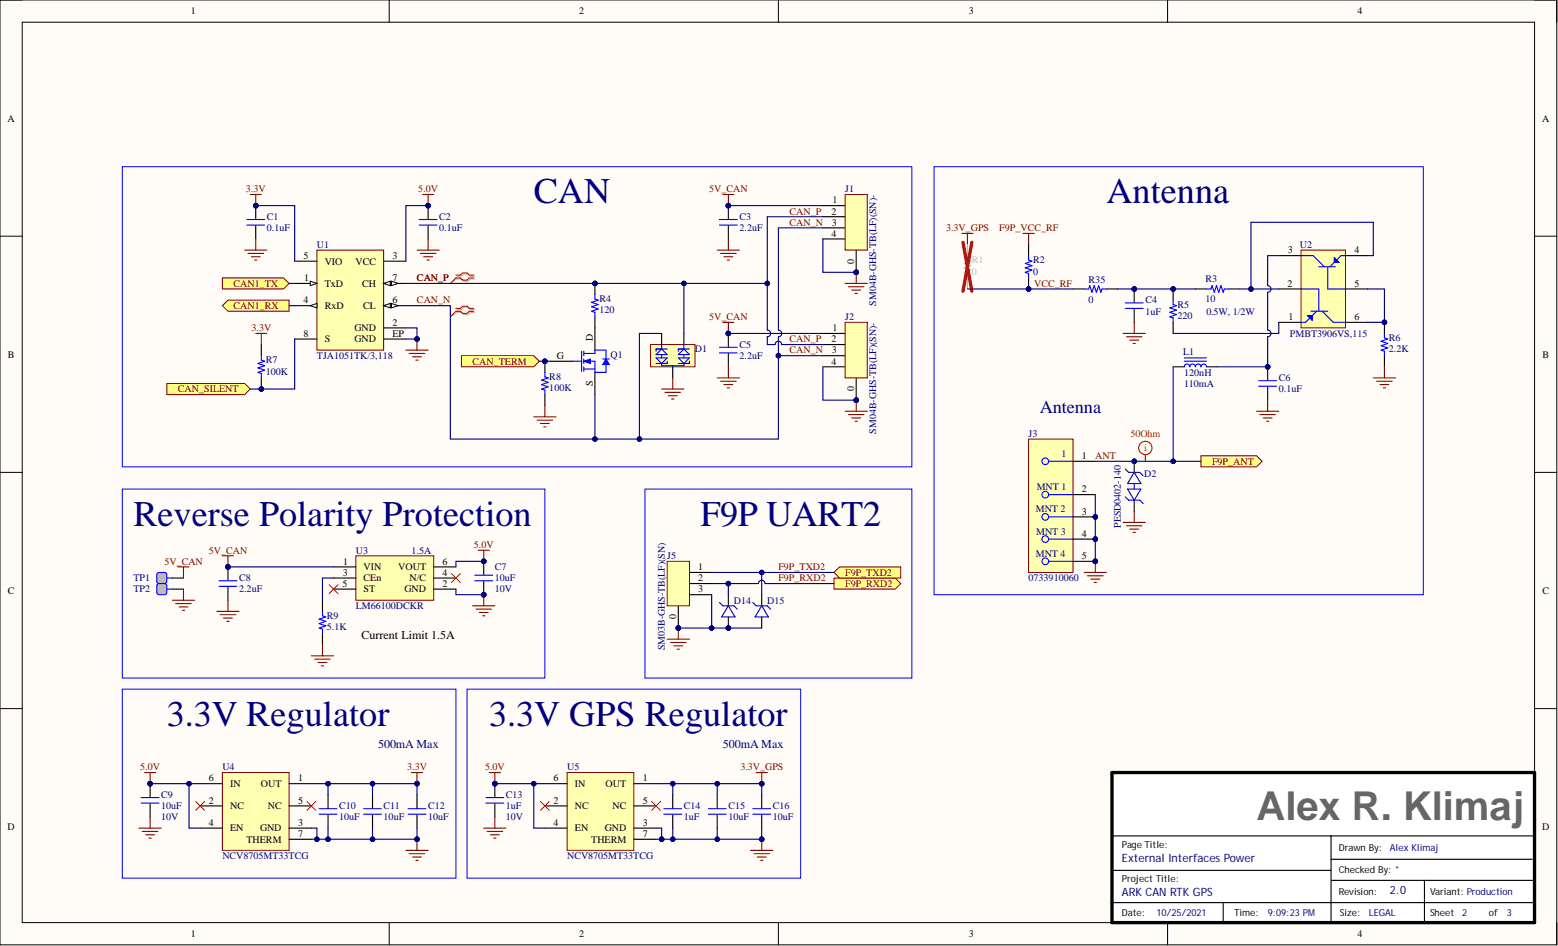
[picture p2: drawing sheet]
<svg xmlns="http://www.w3.org/2000/svg" width="356mm" height="216mm" viewBox="0 0 356 216" stroke-linecap="round" stroke-linejoin="round" font-family="sans-serif">
<defs><g id="words">
<text font-size="9.1" fill="#666" x="286.8" y="187.1">Alex R. Klimaj</text>
<g font-size="8.2" fill="#000080">
<text x="121.8" y="46.4">CAN</text>
<text x="252.5" y="46.4">Antenna</text>
<text x="30.5" y="120">Reverse Polarity Protection</text>
<text x="159.9" y="120">F9P UART2</text>
<text x="38.1" y="165.7">3.3V Regulator</text>
<text x="111.7" y="165.7">3.3V GPS Regulator</text>
</g>
<text font-size="4.1" fill="#000080" x="237.3" y="94.2">Antenna</text>
<text font-size="2.7" x="82.5" y="145.8">Current Limit 1.5A</text>
<g font-size="2.7" fill="#000080">
<text x="86.3" y="170.6">500mA Max</text>
<text x="165" y="170.6">500mA Max</text>
</g>
<g font-size="2.6" fill="#000080">
<text x="256.1" y="196.8">External Interfaces Power</text>
<text x="256.1" y="204.4">ARK CAN RTK GPS</text>
<text x="317.3" y="204.1">2.0</text>
</g>
<g font-size="2.3">
<text x="43.6" y="3.3">1</text>
<text x="132.2" y="3.3">2</text>
<text x="221.1" y="3.3">3</text>
<text x="309.8" y="3.3">4</text>
<text x="1.7" y="27.7">A</text>
<text x="352" y="27.7">A</text>
<text x="190" y="46.4">1</text>
<text x="189.8" y="49">2</text>
<text x="189.9" y="51.5">3</text>
<text x="69.3" y="59.1">5</text>
<text x="89.6" y="59.1">3</text>
<text x="189.8" y="54">4</text>
<text x="293.9" y="57.8">3</text>
<text x="309.1" y="57.8">4</text>
<text x="69.5" y="64.2">1</text>
<text x="74.1" y="65.4">TxD</text>
<text x="74.1" y="60.4">VIO</text>
<text x="81.1" y="60.4">VCC</text>
<text x="82.7" y="65.4">CH</text>
<text x="89.6" y="64.2">7</text>
<text x="194.9" y="60.2" transform="rotate(-90 194.9 60.2)">0</text>
<text x="293.9" y="65.4">2</text>
<text x="309.1" y="65.4">5</text>
<text x="69.2" y="69.3">4</text>
<text x="74.1" y="70.5">RxD</text>
<text x="82.9" y="70.5">CL</text>
<text x="89.6" y="69.3">6</text>
<text x="69.3" y="76.9">8</text>
<text x="80.9" y="75.6">GND</text>
<text x="89.6" y="74.3">2</text>
<text x="89.6" y="76.9">EP</text>
<text x="135.3" y="77.9" transform="rotate(-90 135.3 77.9)">D</text>
<text x="190" y="75.6">1</text>
<text x="294.1" y="73.1">1</text>
<text x="309.1" y="73.1">6</text>
<text x="1.8" y="81.6">B</text>
<text x="74.1" y="78.1">S</text>
<text x="80.9" y="78.1">GND</text>
<text x="127.1" y="81.9">G</text>
<text x="189.8" y="78.1">2</text>
<text x="189.8" y="83.2">4</text>
<text x="189.9" y="80.7">3</text>
<text x="352.1" y="81.6">B</text>
<text x="135.3" y="88.2" transform="rotate(-90 135.3 88.2)">S</text>
<text x="194.9" y="89.3" transform="rotate(-90 194.9 89.3)">0</text>
<text x="246.9" y="104.8">1</text>
<text x="246.9" y="112.4">2</text>
<text x="246.9" y="117.5">3</text>
<text x="246.9" y="122.5">4</text>
<text x="78.2" y="131.4">3</text>
<text x="78.3" y="128.9">1</text>
<text x="83" y="130.1">VIN</text>
<text x="90.9" y="130.1">VOUT</text>
<text x="101" y="131.4">4</text>
<text x="101" y="128.9">6</text>
<text x="159.4" y="130.1">1</text>
<text x="246.9" y="127.6">5</text>
<text x="1.8" y="135.6">C</text>
<text x="78.2" y="133.9">5</text>
<text x="83" y="132.7">CEn</text>
<text x="83" y="135.2">ST</text>
<text x="92.3" y="135.2">GND</text>
<text x="93.5" y="132.7">N/C</text>
<text x="101" y="133.9">2</text>
<text x="159.4" y="132.7">2</text>
<text x="159.4" y="135.2">3</text>
<text x="352.1" y="135.6">C</text>
<text x="154.3" y="141.3" transform="rotate(-90 154.3 141.3)">0</text>
<text x="47.7" y="178.3">6</text>
<text x="52.5" y="179.6">IN</text>
<text x="59.6" y="179.6">OUT</text>
<text x="68" y="178.3">1</text>
<text x="126.4" y="178.3">6</text>
<text x="131.2" y="179.6">IN</text>
<text x="138.2" y="179.6">OUT</text>
<text x="146.7" y="178.3">1</text>
<text x="47.7" y="183.4">2</text>
<text x="52.5" y="184.7">NC</text>
<text x="61.1" y="184.7">NC</text>
<text x="68" y="183.4">5</text>
<text x="126.4" y="183.4">2</text>
<text x="131.2" y="184.7">NC</text>
<text x="139.8" y="184.7">NC</text>
<text x="146.7" y="183.4">5</text>
<text x="1.7" y="189.5">D</text>
<text x="47.7" y="188.5">4</text>
<text x="52.5" y="189.8">EN</text>
<text x="59.3" y="189.8">GND</text>
<text x="68" y="188.5">3</text>
<text x="68" y="191">7</text>
<text x="126.4" y="188.5">4</text>
<text x="131.2" y="189.8">EN</text>
<text x="138" y="189.8">GND</text>
<text x="146.7" y="188.5">3</text>
<text x="146.7" y="191">7</text>
<text x="352" y="189.5">D</text>
<text x="56.3" y="192.3">THERM</text>
<text x="134.9" y="192.3">THERM</text>
<text x="43.6" y="213.9">1</text>
<text x="132.2" y="213.9">2</text>
<text x="221.1" y="213.9">3</text>
<text x="309.8" y="213.9">4</text>
</g>
<g font-size="2.3" fill="#800000">
<text x="56.1" y="43.9">3.3V</text>
<text x="95.5" y="43.9">5.0V</text>
<text x="161.9" y="43.9">5V_CAN</text>
<text x="180.2" y="49">CAN_P</text>
<text x="180.2" y="51.5">CAN_N</text>
<text x="215.9" y="52.8">3.3V_GPS</text>
<text x="228.1" y="52.8">F9P_VCC_RF</text>
<text x="53.3" y="65.4">CAN1_TX</text>
<text x="95.2" y="64.2">CAN_P</text>
<text x="236" y="65.4">VCC_RF</text>
<text x="53.3" y="70.5">CAN1_RX</text>
<text x="95.2" y="69.3">CAN_N</text>
<text x="57.4" y="75.6">3.3V</text>
<text x="161.9" y="73.1">5V_CAN</text>
<text x="107.9" y="83.2">CAN_TERM</text>
<text x="180.2" y="78.1">CAN_P</text>
<text x="180.2" y="80.7">CAN_N</text>
<text x="40.6" y="89.5">CAN_SILENT</text>
<text x="250" y="104.8">ANT</text>
<text x="276.6" y="106">F9P_ANT</text>
<text x="108.2" y="125.1">5.0V</text>
<text x="37.5" y="128.9">5V_CAN</text>
<text x="47.7" y="126.3">5V_CAN</text>
<text x="177.7" y="130.1">F9P_TXD2</text>
<text x="192.9" y="131.4">F9P_TXD2</text>
<text x="177.7" y="132.7">F9P_RXD2</text>
<text x="192.9" y="133.9">F9P_RXD2</text>
<text x="32" y="175.8">5.0V</text>
<text x="92.9" y="175.8">3.3V</text>
<text x="110.7" y="175.8">5.0V</text>
<text x="169" y="175.8">3.3V_GPS</text>
</g>
<g font-size="2.3" fill="#000080">
<text x="192.9" y="43.9">J1</text>
<text x="60.9" y="52.8">0.1uF</text>
<text x="60.9" y="50.2">C1</text>
<text x="100.3" y="52.8">0.1uF</text>
<text x="100.3" y="50.2">C2</text>
<text x="168.8" y="52.8">2.2uF</text>
<text x="168.8" y="50.2">C3</text>
<text x="72.3" y="56.6">U1</text>
<text x="296.7" y="56.6">U2</text>
<text x="235.8" y="62.7">0</text>
<text x="235.8" y="60.1">R2</text>
<text x="248.5" y="64.7">R35</text>
<text x="275.1" y="64.4">R3</text>
<text x="136.8" y="71.5">120</text>
<text x="136.8" y="69">R4</text>
<text x="200" y="69.8" transform="rotate(-90 200 69.8)">SM04B-GHS-TB(LF)(SN)-</text>
<text x="248.5" y="69.3">0</text>
<text x="261.4" y="71.8">1uF</text>
<text x="261.4" y="69.3">C4</text>
<text x="268.8" y="70.3">R5</text>
<text x="275.1" y="69">10</text>
<text x="275.4" y="71.8">0.5W, 1/2W</text>
<text x="192.9" y="73.1">J2</text>
<text x="268.8" y="72.8">220</text>
<text x="294.4" y="76.9">PMBT3906VS,115</text>
<text x="317" y="77.9">R6</text>
<text x="60.7" y="83">R7</text>
<text x="72.3" y="81.9">TJA1051TK/3,118</text>
<text x="139.3" y="81.7">Q1</text>
<text x="158.6" y="80.4">D1</text>
<text x="168.8" y="81.9">2.2uF</text>
<text x="168.8" y="79.4">C5</text>
<text x="270" y="80.9">L1</text>
<text x="317" y="80.4">2.2K</text>
<text x="60.7" y="85.5">100K</text>
<text x="125.4" y="89.3">100K</text>
<text x="125.4" y="86.8">R8</text>
<text x="270.3" y="85.7">120nH</text>
<text x="270.3" y="88.3">110mA</text>
<text x="291.9" y="89.5">0.1uF</text>
<text x="291.9" y="87">C6</text>
<text x="200" y="98.9" transform="rotate(-90 200 98.9)">SM04B-GHS-TB(LF)(SN)-</text>
<text x="234.8" y="99.7">J3</text>
<text x="242.3" y="104.3">1</text>
<text x="236.6" y="111.9">MNT 1</text>
<text x="261.2" y="108.8">D2</text>
<text x="236.4" y="116.9">MNT 2</text>
<text x="236.5" y="122">MNT 3</text>
<text x="255.8" y="120.5" transform="rotate(-90 255.8 120.5)">PESD0402-140</text>
<text x="81.2" y="126.3">U3</text>
<text x="93.9" y="126.3">1.5A</text>
<text x="112.9" y="130.1">C7</text>
<text x="152.3" y="127.6">J5</text>
<text x="236.4" y="127.1">MNT 4</text>
<text x="30.5" y="132.7">TP1</text>
<text x="30.5" y="135.2">TP2</text>
<text x="54.6" y="135.2">2.2uF</text>
<text x="54.6" y="132.7">C8</text>
<text x="112.9" y="132.7">10uF</text>
<text x="112.9" y="135.2">10V</text>
<text x="167.5" y="137.8">D14</text>
<text x="175.1" y="137.8">D15</text>
<text x="234.8" y="132.7">0733910060</text>
<text x="74.6" y="143.8">5.1K</text>
<text x="74.6" y="141.3">R9</text>
<text x="81.2" y="139">LM66100DCKR</text>
<text x="151.8" y="148.4" transform="rotate(-90 151.8 148.4)">SM03B-GHS-TB(LF)(SN)</text>
<text x="50.8" y="175.8">U4</text>
<text x="129.4" y="175.8">U5</text>
<text x="36.8" y="184.7">10uF</text>
<text x="36.8" y="182.1">C9</text>
<text x="77.4" y="184.7">C10</text>
<text x="87.6" y="184.7">C11</text>
<text x="97.7" y="184.7">C12</text>
<text x="115.5" y="184.7">1uF</text>
<text x="115.5" y="182.1">C13</text>
<text x="156.1" y="184.7">C14</text>
<text x="166.2" y="184.7">C15</text>
<text x="176.4" y="184.7">C16</text>
<text x="36.8" y="187.2">10V</text>
<text x="77.4" y="187.2">10uF</text>
<text x="87.6" y="187.2">10uF</text>
<text x="97.7" y="187.2">10uF</text>
<text x="115.5" y="187.2">10V</text>
<text x="156.1" y="187.2">1uF</text>
<text x="166.2" y="187.2">10uF</text>
<text x="176.4" y="187.2">10uF</text>
<text x="50.8" y="196.1">NCV8705MT33TCG</text>
<text x="129.4" y="196.1">NCV8705MT33TCG</text>
</g>
<g font-size="2.3" fill="#bfbebc">
<text x="221.8" y="62.7">0</text>
<text x="221.8" y="60.1">R1</text>
</g>
<g font-size="2.3" fill="#f00">
<text x="258" y="99.7">50Ohm</text>
<text x="261.1" y="103">i</text>
</g>
<g font-size="2.2">
<text x="256.1" y="193.6">Page Title:</text>
<text x="305.6" y="194.1">Drawn By:</text>
<text x="256.1" y="201.2">Project Title:</text>
<text x="305.6" y="199.2">Checked By: *</text>
<text x="256.1" y="209.1">Date:</text>
<text x="281.7" y="209.1">Time:</text>
<text x="305.6" y="204.3">Revision:</text>
<text x="305.8" y="209.1">Size:</text>
<text x="326.4" y="209.1">Sheet</text>
<text x="326.4" y="204.3">Variant: Production</text>
<text x="339.8" y="209.1">of</text>
</g>
<g font-size="2.2" fill="#000080">
<text x="317.3" y="194.1">Alex Klimaj</text>
<text x="264" y="209.1">10/25/2021</text>
<text x="289.3" y="209.1">9:09:23 PM</text>
<text x="312.4" y="209.1">LEGAL</text>
<text x="333.7" y="209.1">2</text>
<text x="343.9" y="209.1">3</text>
</g>
</g></defs>
<path d="M0 0h355.3v215.6h-355.3z" fill-rule="evenodd" fill="#fffcf8"/>
<path d="M0 0h355.3v215.6h-355.3z" fill="none" stroke="#000" stroke-width=".23"/>
<path d="M5.1 5.1h345.1v205.5h-345.1z" fill-rule="evenodd" fill="#fffcf8"/>
<g fill="none" stroke="#000" stroke-width=".23">
<path d="M0 0h5.1M88.8 0v5.1M177.7 0v5.1M266.5 0v5.1M350.2 0h5.1v5.1M5.1 5.1h345.1v205.5h-345.1zM0 53.9h5.1M350.2 53.9h5.1M0 107.8h5.1M350.2 107.8h5.1M0 161.7h5.1M350.2 161.7h5.1"/>
<path d="M88.8 210.6v5M177.7 210.6v5M266.5 210.6v5M355.3 210.6v5"/>
</g>
<path d="M253.8 176.3h96.4v34.3h-96.4z" fill-rule="evenodd" fill="#fff"/>
<path d="M253.8 176.3h96.4v34.3h-96.4z" fill="none" stroke="#000" stroke-width=".23"/>
<path d="M253.8 176.3h96.4v34.3h-96.4z" fill="none" stroke="#000" stroke-width=".76"/>
<path d="M254.1 190.8h95.9M254.1 198.6h49.7M303.8 190.8v19.8M303.8 196.1h45.9M253.5 206h96.5M279.2 206v4.8M303.9 200.9h46.3M325.1 200.9v9.9" fill="none" stroke="#000" stroke-width=".25"/>
<path d="M72.3 57.1h15.3v22.8h-15.3z" fill-rule="evenodd" fill="#ffffb0"/>
<path d="M72.3 57.1h15.3v22.8h-15.3z" fill="none" stroke="#800000" stroke-width=".23"/>
<path d="M67.3 64.7h5" fill="none" stroke="#000" stroke-width=".25"/>
<path d="M70.8 64.2l1.5 .5-1.5 .5z" fill="#f8fcff"/>
<path d="M70.8 64.2l1.5 .5-1.5 .5z" fill="none" stroke="#000" stroke-width=".23"/>
<path d="M87.6 59.6h5M67.3 69.8h5M87.6 74.8h5" fill="none" stroke="#000" stroke-width=".25"/>
<path d="M70.8 69.8l1.5-.5v1z" fill="#f8fcff"/>
<path d="M70.8 69.8l1.5-.5v1z" fill="none" stroke="#000" stroke-width=".23"/>
<path d="M67.3 59.6h5M87.6 69.8h5" fill="none" stroke="#000" stroke-width=".25"/>
<path d="M87.6 69.8l1.5-.5v1z" fill="#f8fcff"/>
<path d="M87.6 69.8l1.5-.5v1z" fill="none" stroke="#000" stroke-width=".23"/>
<path d="M89.3 69.3l1.6 .5-1.6 .5z" fill="#f8fcff"/>
<path d="M89.3 69.3l1.6 .5-1.6 .5z" fill="none" stroke="#000" stroke-width=".23"/>
<path d="M87.6 64.7h5" fill="none" stroke="#000" stroke-width=".25"/>
<path d="M87.6 64.7l1.5-.5v1z" fill="#f8fcff"/>
<path d="M87.6 64.7l1.5-.5v1z" fill="none" stroke="#000" stroke-width=".23"/>
<path d="M89.3 64.2l1.6 .5-1.6 .5z" fill="#f8fcff"/>
<path d="M89.3 64.2l1.6 .5-1.6 .5z" fill="none" stroke="#000" stroke-width=".23"/>
<path d="M67.3 77.4h5M87.6 77.4h5" fill="none" stroke="#000" stroke-width=".25"/>
<path d="M57.1 44.4h2.5M58.4 44.4v2.5" fill="none" stroke="#800000" stroke-width=".25"/>
<circle cx="58.4" cy="46.9" r=".51" fill="#000080"/>
<circle cx="58.4" cy="46.9" r=".51" fill="none" stroke="#000080" stroke-width=".23"/>
<circle cx="58.4" cy="46.9" r=".51" fill="#000080"/>
<circle cx="58.4" cy="46.9" r=".51" fill="none" stroke="#000080" stroke-width=".23"/>
<path d="M58.4 46.9v3.1M58.4 51.5v3" fill="none" stroke="#000" stroke-width=".25"/>
<circle cx="58.4" cy="46.9" r=".51" fill="#000080"/>
<circle cx="58.4" cy="46.9" r=".51" fill="none" stroke="#000080" stroke-width=".23"/>
<path d="M56.3 50.1h4.1M56.3 51.4h4.1" fill="none" stroke="#00f" stroke-width=".25"/>
<path d="M55.8 57.1h5.1M56.6 57.8h3.6M57.4 58.6h2M58.1 59.4h.5M58.4 54.5v2.6" fill="none" stroke="#800000" stroke-width=".25"/>
<circle cx="97.7" cy="46.9" r=".51" fill="#000080"/>
<circle cx="97.7" cy="46.9" r=".51" fill="none" stroke="#000080" stroke-width=".23"/>
<path d="M97.7 46.9v3.1M97.7 51.5v3" fill="none" stroke="#000" stroke-width=".25"/>
<circle cx="97.7" cy="46.9" r=".51" fill="#000080"/>
<circle cx="97.7" cy="46.9" r=".51" fill="none" stroke="#000080" stroke-width=".23"/>
<path d="M95.7 50.1h4M95.7 51.4h4" fill="none" stroke="#00f" stroke-width=".25"/>
<path d="M95.2 57.1h5.1M95.9 57.8h3.6M96.7 58.6h2M97.5 59.4h.5M97.7 54.5v2.6M92.6 79.9h5.1M95.2 77.4v2.5M93.4 80.7h3.6M94.2 81.4h2M94.9 82.2h.5" fill="none" stroke="#800000" stroke-width=".25"/>
<circle cx="95.2" cy="77.4" r=".51" fill="#000080"/>
<circle cx="95.2" cy="77.4" r=".51" fill="none" stroke="#000080" stroke-width=".23"/>
<path d="M58.4 76.1h2.5M59.6 76.1v2.5" fill="none" stroke="#800000" stroke-width=".25"/>
<circle cx="59.6" cy="88.8" r=".51" fill="#000080"/>
<circle cx="59.6" cy="88.8" r=".51" fill="none" stroke="#000080" stroke-width=".23"/>
<path d="M59.6 78.6v2.6M59.6 86.3v2.5" fill="none" stroke="#000" stroke-width=".25"/>
<circle cx="59.6" cy="88.8" r=".51" fill="#000080"/>
<circle cx="59.6" cy="88.8" r=".51" fill="none" stroke="#000080" stroke-width=".23"/>
<path d="M59.6 81.2v1l.8 .2-1.5 .6 1.5 .5-1.5 .5 1.5 .5-1.5 .5 .7 .2v1.1" fill="none" stroke="#00f" stroke-width=".25"/>
<path d="M50.8 63.4h13.9l1.3 1.3-1.3 1.3h-13.9z" fill-rule="evenodd" fill="#ffff80"/>
<path d="M50.8 63.4h13.9l1.3 1.3-1.3 1.3h-13.9z" fill="none" stroke="#800000" stroke-width=".23"/>
<path d="M50.8 69.8l1.2-1.3h14v2.5h-14z" fill-rule="evenodd" fill="#ffff80"/>
<path d="M50.8 69.8l1.2-1.3h14v2.5h-14z" fill="none" stroke="#800000" stroke-width=".23"/>
<path d="M104.3 70.6h1l.5-.5h1.1l.5 .5h1M104.3 71.3h1l.5 .5h1.1l.5-.5h1M104.3 63h1l.5-.5h1.1l.5 .5h1M104.3 63.7h1l.5 .5h1.1l.5-.5h1" fill="none" stroke="#d0a19e" stroke-width=".25"/>
<path d="M104.3 71.3l-1.5 1M104.3 63.7l-1.5 1" fill="none" stroke="#d0a19e" stroke-width=".23"/>
<path d="M104.1 70.4h1l.5-.5h1l.5 .5h1M104.1 71h1l.5 .5h1l.5-.5h1M104.1 62.8h1l.5-.5h1l.5 .5h1M104.1 63.4h1l.5 .5h1l.5-.5h1" fill="none" stroke="#f00" stroke-width=".25"/>
<path d="M104.1 71l-1.3 1.3M104.1 63.4l-1.3 1.3" fill="none" stroke="#f00" stroke-width=".23"/>
<path d="M38.1 87.5h17.7l1.3 1.3-1.3 1.3h-17.7z" fill-rule="evenodd" fill="#ffff80"/>
<path d="M38.1 87.5h17.7l1.3 1.3-1.3 1.3h-17.7z" fill="none" stroke="#800000" stroke-width=".23"/>
<circle cx="135.8" cy="64.7" r=".51" fill="#000080"/>
<circle cx="135.8" cy="64.7" r=".51" fill="none" stroke="#000080" stroke-width=".23"/>
<path d="M135.8 64.7v2.5" fill="none" stroke="#000" stroke-width=".25"/>
<circle cx="135.8" cy="64.7" r=".51" fill="#000080"/>
<circle cx="135.8" cy="64.7" r=".51" fill="none" stroke="#000080" stroke-width=".23"/>
<path d="M135.8 72.3v7.6M125.6 82.4h5.1M135.8 85v5.1" fill="none" stroke="#000" stroke-width=".25"/>
<path d="M135.8 67.2v1l.7 .3-1.5 .5 1.5 .5-1.5 .5 1.5 .5-1.5 .5 .8 .3v1M130.7 82.4h2M132.7 80.2v4.5M133.2 82.4h2.6v2.6M133.2 80.7h2.6M133.2 84.2h2.6M133.2 80.2v1M133.2 81.9v1.1M133.2 83.7v1" fill="none" stroke="#00f" stroke-width=".25"/>
<path d="M133.2 82.4l1.6-.5v1.1z" fill="#00f"/>
<path d="M133.2 82.4l1.6-.5v1.1z" fill="none" stroke="#00f" stroke-width=".23"/>
<path d="M135.8 80.7v-.8h2.5v2M138.3 83.2v1.8h-2.5" fill="none" stroke="#00f" stroke-width=".25"/>
<path d="M138.3 81.9l.8 1.3h-1.5z" fill="#00f"/>
<path d="M138.3 81.9l.8 1.3h-1.5z" fill="none" stroke="#00f" stroke-width=".23"/>
<path d="M137.6 81.9h1.5" fill="none" stroke="#00f" stroke-width=".25"/>
<circle cx="124.4" cy="82.4" r=".51" fill="#000080"/>
<circle cx="124.4" cy="82.4" r=".51" fill="none" stroke="#000080" stroke-width=".23"/>
<path d="M124.4 82.4v2.6" fill="none" stroke="#000" stroke-width=".25"/>
<circle cx="124.4" cy="82.4" r=".51" fill="#000080"/>
<circle cx="124.4" cy="82.4" r=".51" fill="none" stroke="#000080" stroke-width=".23"/>
<path d="M124.4 90.1v2.5" fill="none" stroke="#000" stroke-width=".25"/>
<path d="M124.4 85v1l.7 .3-1.5 .5 1.5 .5-1.5 .5 1.5 .5-1.5 .5 .8 .2v1.1" fill="none" stroke="#00f" stroke-width=".25"/>
<path d="M121.8 95.1h5.1M122.6 95.9h3.5M123.3 96.7h2.1M124.1 97.4h.5M124.4 92.6v2.5" fill="none" stroke="#800000" stroke-width=".25"/>
<path d="M105.3 81.2h16.5l1.3 1.2-1.3 1.3h-16.5z" fill-rule="evenodd" fill="#ffff80"/>
<path d="M105.3 81.2h16.5l1.3 1.2-1.3 1.3h-16.5z" fill="none" stroke="#800000" stroke-width=".23"/>
<path d="M165 44.4h2.5M166.2 44.4v2.5" fill="none" stroke="#800000" stroke-width=".25"/>
<circle cx="166.2" cy="46.9" r=".51" fill="#000080"/>
<circle cx="166.2" cy="46.9" r=".51" fill="none" stroke="#000080" stroke-width=".23"/>
<circle cx="195.4" cy="62.2" r=".51" fill="#000080"/>
<circle cx="195.4" cy="62.2" r=".51" fill="none" stroke="#000080" stroke-width=".23"/>
<path d="M195.4 57.1v5" fill="none" stroke="#000" stroke-width=".25"/>
<circle cx="195.4" cy="62.2" r=".51" fill="#000080"/>
<circle cx="195.4" cy="62.2" r=".51" fill="none" stroke="#000080" stroke-width=".23"/>
<path d="M187.8 46.9h5.1M187.8 49.5h5.1M187.8 52h5.1M187.8 54.5h5.1" fill="none" stroke="#000" stroke-width=".25"/>
<path d="M192.9 44.4h5.1v12.7h-5.1z" fill-rule="evenodd" fill="#ffffb0"/>
<path d="M192.9 44.4h5.1v12.7h-5.1z" fill="none" stroke="#800000" stroke-width=".23"/>
<circle cx="166.2" cy="46.9" r=".51" fill="#000080"/>
<circle cx="166.2" cy="46.9" r=".51" fill="none" stroke="#000080" stroke-width=".23"/>
<path d="M166.2 46.9v3.1M166.2 51.5v3" fill="none" stroke="#000" stroke-width=".25"/>
<circle cx="166.2" cy="46.9" r=".51" fill="#000080"/>
<circle cx="166.2" cy="46.9" r=".51" fill="none" stroke="#000080" stroke-width=".23"/>
<path d="M164.2 50.1h4.1M164.2 51.4h4.1" fill="none" stroke="#00f" stroke-width=".25"/>
<path d="M163.7 57.1h5.1M164.5 57.8h3.5M165.2 58.6h2.1M166 59.4h.5M166.2 54.5v2.6M192.9 64.7h5.1M193.7 65.4h3.5M194.4 66.2h2M195.2 67h.5M195.4 62.1v2.6" fill="none" stroke="#800000" stroke-width=".25"/>
<circle cx="195.4" cy="62.2" r=".51" fill="#000080"/>
<circle cx="195.4" cy="62.2" r=".51" fill="none" stroke="#000080" stroke-width=".23"/>
<path d="M165 73.6h2.5M166.2 73.6v2.5" fill="none" stroke="#800000" stroke-width=".25"/>
<circle cx="166.2" cy="76.1" r=".51" fill="#000080"/>
<circle cx="166.2" cy="76.1" r=".51" fill="none" stroke="#000080" stroke-width=".23"/>
<circle cx="195.4" cy="91.3" r=".51" fill="#000080"/>
<circle cx="195.4" cy="91.3" r=".51" fill="none" stroke="#000080" stroke-width=".23"/>
<path d="M195.4 86.3v5" fill="none" stroke="#000" stroke-width=".25"/>
<circle cx="195.4" cy="91.3" r=".51" fill="#000080"/>
<circle cx="195.4" cy="91.3" r=".51" fill="none" stroke="#000080" stroke-width=".23"/>
<path d="M187.8 76.1h5.1M187.8 78.6h5.1M187.8 81.2h5.1M187.8 83.7h5.1" fill="none" stroke="#000" stroke-width=".25"/>
<path d="M192.9 73.6h5.1v12.7h-5.1z" fill-rule="evenodd" fill="#ffffb0"/>
<path d="M192.9 73.6h5.1v12.7h-5.1z" fill="none" stroke="#800000" stroke-width=".23"/>
<circle cx="166.2" cy="76.1" r=".51" fill="#000080"/>
<circle cx="166.2" cy="76.1" r=".51" fill="none" stroke="#000080" stroke-width=".23"/>
<path d="M166.2 76.1v3M166.2 80.7v3" fill="none" stroke="#000" stroke-width=".25"/>
<circle cx="166.2" cy="76.1" r=".51" fill="#000080"/>
<circle cx="166.2" cy="76.1" r=".51" fill="none" stroke="#000080" stroke-width=".23"/>
<path d="M164.2 79.3h4.1M164.2 80.5h4.1" fill="none" stroke="#00f" stroke-width=".25"/>
<path d="M192.9 93.9h5.1M193.7 94.6h3.5M194.4 95.4h2M195.2 96.1h.5M195.4 91.3v2.6" fill="none" stroke="#800000" stroke-width=".25"/>
<circle cx="195.4" cy="91.3" r=".51" fill="#000080"/>
<circle cx="195.4" cy="91.3" r=".51" fill="none" stroke="#000080" stroke-width=".23"/>
<path d="M163.7 86.3h5.1M164.5 87h3.5M165.2 87.8h2.1M166 88.5h.5M166.2 83.7v2.6" fill="none" stroke="#800000" stroke-width=".25"/>
<path d="M27.9 38h180.2v68.5h-180.2z" fill="none" stroke="#00f" stroke-width=".23"/>
<path d="M148.5 78.6h10.1v5.1h-10.1z" fill-rule="evenodd" fill="#ffffb0"/>
<path d="M148.5 78.6h10.1v5.1h-10.1z" fill="none" stroke="#800000" stroke-width=".23"/>
<path d="M151 76.1v2.5M156.1 76.1v2.5M153.6 83.7v2.6" fill="none" stroke="#000" stroke-width=".25"/>
<g fill="none" stroke="#00f" stroke-width=".25">
<path d="M151 78.6v1.1M152.3 79.7h-2.6v.5M156.1 78.6v1.1M157.4 79.7h-2.6v.5M149.7 80.9l1.3-1.2 1.3 1.2zM149.7 81.7h2.6l-1.3 1.3zM151 80.9v.8M151 83v.5h5.1v-.5M152.3 82.4v.6h-2.6M153.6 83.5v.2M154.8 80.9l1.3-1.2 1.3 1.2zM154.8 81.7h2.6l-1.3 1.3z"/>
<path d="M156.1 80.9v.8M157.4 82.4v.6h-2.6"/>
</g>
<path d="M96.4 44.4h2.6M97.7 44.4v2.5M151 88.8h5.1M151.8 89.5h3.5M152.5 90.3h2.1M153.3 91.1h.5M153.6 86.3v2.5" fill="none" stroke="#800000" stroke-width=".25"/>
<circle cx="97.7" cy="46.9" r=".51" fill="#000080"/>
<circle cx="97.7" cy="46.9" r=".51" fill="none" stroke="#000080" stroke-width=".23"/>
<path d="M27.9 157.3h76.2v43.1h-76.2z" fill="none" stroke="#00f" stroke-width=".23"/>
<path d="M50.8 126.8h2.5M52 126.8v2.6" fill="none" stroke="#800000" stroke-width=".25"/>
<circle cx="52" cy="129.4" r=".51" fill="#000080"/>
<circle cx="52" cy="129.4" r=".51" fill="none" stroke="#000080" stroke-width=".23"/>
<path d="M81.2 126.8h17.8v10.2h-17.8z" fill-rule="evenodd" fill="#ffffb0"/>
<path d="M81.2 126.8h17.8v10.2h-17.8z" fill="none" stroke="#800000" stroke-width=".23"/>
<path d="M73.6 137v2.5M76.1 129.4h5.1M76.1 134.5h5.1M76.1 131.9h5.1M99 129.4h5.1M99 134.5h5.1M99 131.9h5.1M73.6 144.6v2.5" fill="none" stroke="#000" stroke-width=".25"/>
<path d="M103 130.9l2.1 2M105.1 130.9l-2.1 2" fill="none" stroke="#f00" stroke-width=".23"/>
<path d="M73.6 139.5v1l.8 .3-1.6 .5 1.6 .5-1.6 .5 1.6 .5-1.6 .5 .8 .3v1" fill="none" stroke="#00f" stroke-width=".25"/>
<circle cx="110.4" cy="135.7" r=".51" fill="#000080"/>
<circle cx="110.4" cy="135.7" r=".51" fill="none" stroke="#000080" stroke-width=".23"/>
<circle cx="110.4" cy="128.1" r=".51" fill="#000080"/>
<circle cx="110.4" cy="128.1" r=".51" fill="none" stroke="#000080" stroke-width=".23"/>
<path d="M110.4 132.7v3" fill="none" stroke="#000" stroke-width=".25"/>
<circle cx="110.4" cy="135.7" r=".51" fill="#000080"/>
<circle cx="110.4" cy="135.7" r=".51" fill="none" stroke="#000080" stroke-width=".23"/>
<path d="M110.4 128.1v3.1" fill="none" stroke="#000" stroke-width=".25"/>
<circle cx="110.4" cy="128.1" r=".51" fill="#000080"/>
<circle cx="110.4" cy="128.1" r=".51" fill="none" stroke="#000080" stroke-width=".23"/>
<path d="M108.4 131.3h4M108.4 132.6h4" fill="none" stroke="#00f" stroke-width=".25"/>
<path d="M107.9 138.3h5M108.6 139h3.6M109.4 139.8h2M110.4 135.7v2.6M110.1 140.5h.6" fill="none" stroke="#800000" stroke-width=".25"/>
<circle cx="110.4" cy="135.7" r=".51" fill="#000080"/>
<circle cx="110.4" cy="135.7" r=".51" fill="none" stroke="#000080" stroke-width=".23"/>
<path d="M109.1 125.6h2.6M110.4 125.6v2.5" fill="none" stroke="#800000" stroke-width=".25"/>
<circle cx="110.4" cy="128.1" r=".51" fill="#000080"/>
<circle cx="110.4" cy="128.1" r=".51" fill="none" stroke="#000080" stroke-width=".23"/>
<path d="M71.1 149.7h5M71.8 150.4h3.6M72.6 151.2h2M73.3 152h.6M73.6 147.1v2.6" fill="none" stroke="#800000" stroke-width=".25"/>
<path d="M27.9 111.6h96.5v43.2h-96.5z" fill="none" stroke="#00f" stroke-width=".23"/>
<circle cx="52" cy="129.4" r=".51" fill="#000080"/>
<circle cx="52" cy="129.4" r=".51" fill="none" stroke="#000080" stroke-width=".23"/>
<path d="M52 129.4v3M52 133.9v3.1" fill="none" stroke="#000" stroke-width=".25"/>
<circle cx="52" cy="129.4" r=".51" fill="#000080"/>
<circle cx="52" cy="129.4" r=".51" fill="none" stroke="#000080" stroke-width=".23"/>
<path d="M50 132.6h4.1M50 133.8h4.1" fill="none" stroke="#00f" stroke-width=".25"/>
<path d="M49.5 139.5h5.1M52 137v2.5M50.3 140.3h3.5M51 141.1h2M51.8 141.8h.5M93.9 176.3h2.5M95.2 176.3v2.6" fill="none" stroke="#800000" stroke-width=".25"/>
<circle cx="95.2" cy="178.9" r=".51" fill="#000080"/>
<circle cx="95.2" cy="178.9" r=".51" fill="none" stroke="#000080" stroke-width=".23"/>
<path d="M74.9 181.4v3M74.9 186v3M85 181.4v3M85 186v3M95.2 181.4v3M95.2 186v3" fill="none" stroke="#000" stroke-width=".25"/>
<path d="M72.8 184.6h4.1M72.8 185.8h4.1M83 184.6h4.1M83 185.8h4.1M93.1 184.6h4.1M93.1 185.8h4.1" fill="none" stroke="#00f" stroke-width=".25"/>
<path d="M92.6 194.1h5.1M93.4 194.8h3.6M94.2 195.6h2M94.9 196.4h.5M95.2 191.5v2.6" fill="none" stroke="#800000" stroke-width=".25"/>
<circle cx="95.2" cy="191.5" r=".51" fill="#000080"/>
<circle cx="95.2" cy="191.5" r=".51" fill="none" stroke="#000080" stroke-width=".23"/>
<path d="M31.7 189h5.1M32.5 189.8h3.5M33.2 190.5h2.1M34 191.3h.5M34.3 186.5v2.5" fill="none" stroke="#800000" stroke-width=".25"/>
<path d="M50.8 176.3h15.2v17.8h-15.2z" fill-rule="evenodd" fill="#ffffb0"/>
<path d="M50.8 176.3h15.2v17.8h-15.2z" fill="none" stroke="#800000" stroke-width=".23"/>
<path d="M45.7 178.9h5.1M66 178.9h5.1M45.7 189h5.1M45.7 183.9h5.1M66 189h5.1M66 183.9h5.1M66 191.5h5.1" fill="none" stroke="#000" stroke-width=".25"/>
<path d="M70 182.9l2.1 2M72.1 182.9l-2.1 2" fill="none" stroke="#f00" stroke-width=".23"/>
<circle cx="34.3" cy="178.9" r=".51" fill="#000080"/>
<circle cx="34.3" cy="178.9" r=".51" fill="none" stroke="#000080" stroke-width=".23"/>
<path d="M34.3 178.9v3M34.3 183.4v3.1" fill="none" stroke="#000" stroke-width=".25"/>
<circle cx="34.3" cy="178.9" r=".51" fill="#000080"/>
<circle cx="34.3" cy="178.9" r=".51" fill="none" stroke="#000080" stroke-width=".23"/>
<path d="M32.2 182h4.1M32.2 183.3h4.1" fill="none" stroke="#00f" stroke-width=".25"/>
<path d="M44.7 182.9l2 2M46.7 182.9l-2 2" fill="none" stroke="#f00" stroke-width=".23"/>
<path d="M33 176.3h2.5M34.3 176.3v2.6" fill="none" stroke="#800000" stroke-width=".25"/>
<circle cx="34.3" cy="178.9" r=".51" fill="#000080"/>
<circle cx="34.3" cy="178.9" r=".51" fill="none" stroke="#000080" stroke-width=".23"/>
<path d="M256.3 119.2h5.1M257.1 120h3.6M258.9 116.7v2.5M257.9 120.8h2M258.6 121.5h.5" fill="none" stroke="#800000" stroke-width=".25"/>
<g fill="none" stroke="#f00" stroke-width=".25">
<path d="M261.4 103.8v1.5"/>
<circle cx="261.4" cy="102.2" r="1.52"/>
</g>
<path d="M274.1 104h12.7l1.3 1.3-1.3 1.2h-12.7z" fill-rule="evenodd" fill="#ffff80"/>
<path d="M274.1 104h12.7l1.3 1.3-1.3 1.2h-12.7z" fill="none" stroke="#800000" stroke-width=".23"/>
<path d="M272.8 66h2.6M280.5 66h2.5M267.8 83.7h2.5M275.4 83.7h2.5" fill="none" stroke="#000" stroke-width=".25"/>
<path d="M275.4 66h1l.2-.8 .6 1.5 .5-1.5 .5 1.5 .5-1.5 .5 1.5 .2-.7h1.1M270.3 83.7a.63 .63 0 0 1 .6-.6 .63 .63 0 0 1 .7 .6 .63 .63 0 0 1 .6-.6 .63 .63 0 0 1 .6 .6 .63 .63 0 0 1 .7-.6 .63 .63 0 0 1 .6 .6 .63 .63 0 0 1 .6-.6 .63 .63 0 0 1 .7 .6M270.3 82.4h5.1M270.3 81.7h5.1" fill="none" stroke="#00f" stroke-width=".25"/>
<circle cx="258.9" cy="66" r=".51" fill="#000080"/>
<circle cx="258.9" cy="66" r=".51" fill="none" stroke="#000080" stroke-width=".23"/>
<path d="M258.9 66v3M258.9 70.5v3.1" fill="none" stroke="#000" stroke-width=".25"/>
<circle cx="258.9" cy="66" r=".51" fill="#000080"/>
<circle cx="258.9" cy="66" r=".51" fill="none" stroke="#000080" stroke-width=".23"/>
<path d="M256.8 69.1h4.1M256.8 70.4h4.1" fill="none" stroke="#00f" stroke-width=".25"/>
<path d="M233.5 53.3h2.5M234.8 53.3v2.5M256.3 76.1h5.1M257.1 76.9h3.6M257.9 77.6h2M258.6 78.4h.5M258.9 73.6v2.5" fill="none" stroke="#800000" stroke-width=".25"/>
<circle cx="234.8" cy="66" r=".51" fill="#000080"/>
<circle cx="234.8" cy="66" r=".51" fill="none" stroke="#000080" stroke-width=".23"/>
<path d="M234.8 55.8v2.5M234.8 63.4v2.6" fill="none" stroke="#000" stroke-width=".25"/>
<circle cx="234.8" cy="66" r=".51" fill="#000080"/>
<circle cx="234.8" cy="66" r=".51" fill="none" stroke="#000080" stroke-width=".23"/>
<path d="M234.8 58.3v1.1l.7 .2-1.5 .5 1.5 .5-1.5 .5 1.5 .5-1.5 .5 .8 .3v1" fill="none" stroke="#00f" stroke-width=".25"/>
<path d="M296.9 57.1h10.2v17.7h-10.2z" fill-rule="evenodd" fill="#ffffb0"/>
<path d="M296.9 57.1h10.2v17.7h-10.2z" fill="none" stroke="#800000" stroke-width=".23"/>
<path d="M291.9 58.3h5M307.1 58.3h5.1M291.9 73.6h5M291.9 66h5M307.1 73.6h5.1M307.1 66h5.1" fill="none" stroke="#000" stroke-width=".25"/>
<path d="M296.9 58.3h2.8l2.6 2.6M307.1 58.3h-1l-2.6 2.6M296.9 66h4.1v5M298.5 72h1v1.1zM299.2 71h3.8M300.5 71l-2.5 2.6h-1.1M301 60.9h3.8M301.8 71l2.5 2.6h2.8M303 60.9v5.1h4.1" fill="none" stroke="#00f" stroke-width=".25"/>
<path d="M298.5 72h1v1.1z" fill="#00f"/>
<path d="M298.5 72h1v1.1z" fill="none" stroke="#00f" stroke-width=".23"/>
<path d="M304.6 58.9l1 1h-1z" fill="#00f"/>
<path d="M304.6 58.9l1 1h-1z" fill="none" stroke="#00f" stroke-width=".23"/>
<path d="M304.6 58.9l1 1h-1zM247.5 66h1l.2-.8 .5 1.5 .5-1.5 .5 1.5 .6-1.5 .5 1.5 .2-.7h1" fill="none" stroke="#00f" stroke-width=".25"/>
<path d="M244.9 66h2.6M252.5 66h2.6" fill="none" stroke="#000" stroke-width=".25"/>
<circle cx="267.8" cy="66" r=".51" fill="#000080"/>
<circle cx="267.8" cy="66" r=".51" fill="none" stroke="#000080" stroke-width=".23"/>
<path d="M267.8 66v2.5" fill="none" stroke="#000" stroke-width=".25"/>
<circle cx="267.8" cy="66" r=".51" fill="#000080"/>
<circle cx="267.8" cy="66" r=".51" fill="none" stroke="#000080" stroke-width=".23"/>
<path d="M267.8 73.6v2.5" fill="none" stroke="#000" stroke-width=".25"/>
<path d="M267.8 68.5v1l.7 .3-1.5 .5 1.5 .5-1.5 .5 1.5 .5-1.5 .5 .8 .3v1" fill="none" stroke="#00f" stroke-width=".25"/>
<circle cx="316" cy="73.6" r=".51" fill="#000080"/>
<circle cx="316" cy="73.6" r=".51" fill="none" stroke="#000080" stroke-width=".23"/>
<path d="M316 73.6v2.5" fill="none" stroke="#000" stroke-width=".25"/>
<circle cx="316" cy="73.6" r=".51" fill="#000080"/>
<circle cx="316" cy="73.6" r=".51" fill="none" stroke="#000080" stroke-width=".23"/>
<path d="M316 81.2v2.5" fill="none" stroke="#000" stroke-width=".25"/>
<path d="M316 76.1v1l.7 .3-1.5 .5 1.5 .5-1.5 .5 1.5 .5-1.5 .5 .8 .3v1" fill="none" stroke="#00f" stroke-width=".25"/>
<circle cx="289.3" cy="83.7" r=".51" fill="#000080"/>
<circle cx="289.3" cy="83.7" r=".51" fill="none" stroke="#000080" stroke-width=".23"/>
<path d="M289.3 83.7v3.1M289.3 88.3v3" fill="none" stroke="#000" stroke-width=".25"/>
<circle cx="289.3" cy="83.7" r=".51" fill="#000080"/>
<circle cx="289.3" cy="83.7" r=".51" fill="none" stroke="#000080" stroke-width=".23"/>
<path d="M287.3 86.9h4.1M287.3 88.2h4.1" fill="none" stroke="#00f" stroke-width=".25"/>
<g fill="none" stroke="#800000" stroke-width=".25">
<path d="M286.8 93.9h5.1M287.6 94.6h3.5M288.3 95.4h2M289.1 96.1h.5M289.3 91.3v2.6M313.4 86.3h5.1M314.2 87h3.6M315 87.8h2M315.7 88.5h.5M316 83.7v2.6M247.5 130.6h5M248.2 131.4h3.6"/>
<path d="M249 132.2h2M249.7 132.9h.5M250 128.1v2.5"/>
</g>
<circle cx="250" cy="128.1" r=".51" fill="#000080"/>
<circle cx="250" cy="128.1" r=".51" fill="none" stroke="#000080" stroke-width=".23"/>
<circle cx="250" cy="118" r=".51" fill="#000080"/>
<circle cx="250" cy="118" r=".51" fill="none" stroke="#000080" stroke-width=".23"/>
<circle cx="250" cy="123" r=".51" fill="#000080"/>
<circle cx="250" cy="123" r=".51" fill="none" stroke="#000080" stroke-width=".23"/>
<circle cx="250" cy="128.1" r=".51" fill="#000080"/>
<circle cx="250" cy="128.1" r=".51" fill="none" stroke="#000080" stroke-width=".23"/>
<path d="M234.8 100.2h10.1v30.4h-10.1z" fill-rule="evenodd" fill="#ffffb0"/>
<path d="M234.8 100.2h10.1v30.4h-10.1z" fill="none" stroke="#800000" stroke-width=".23"/>
<g fill="none" stroke="#00f" stroke-width=".25">
<path d="M239.3 105.3h5.6M239.3 112.9h5.6M239.3 118h5.6M239.3 123h5.6M239.3 128.1h5.6"/>
<circle cx="238.6" cy="112.9" r=".76"/>
<circle cx="238.6" cy="105.3" r=".76"/>
<circle cx="238.6" cy="118" r=".76"/>
<circle cx="238.6" cy="128.1" r=".76"/>
<circle cx="238.6" cy="123" r=".76"/>
</g>
<path d="M244.9 105.3h5.1M244.9 112.9h5.1M244.9 118h5.1" fill="none" stroke="#000" stroke-width=".25"/>
<circle cx="250" cy="118" r=".51" fill="#000080"/>
<circle cx="250" cy="118" r=".51" fill="none" stroke="#000080" stroke-width=".23"/>
<path d="M244.9 123h5.1" fill="none" stroke="#000" stroke-width=".25"/>
<circle cx="250" cy="123" r=".51" fill="#000080"/>
<circle cx="250" cy="123" r=".51" fill="none" stroke="#000080" stroke-width=".23"/>
<path d="M244.9 128.1h5.1" fill="none" stroke="#000" stroke-width=".25"/>
<circle cx="250" cy="128.1" r=".51" fill="#000080"/>
<circle cx="250" cy="128.1" r=".51" fill="none" stroke="#000080" stroke-width=".23"/>
<path d="M213.2 38h111.7v97.7h-111.7z" fill="none" stroke="#00f" stroke-width=".23"/>
<circle cx="258.9" cy="105.3" r=".51" fill="#000080"/>
<circle cx="258.9" cy="105.3" r=".51" fill="none" stroke="#000080" stroke-width=".23"/>
<path d="M258.9 105.3v2.5" fill="none" stroke="#000" stroke-width=".25"/>
<circle cx="258.9" cy="105.3" r=".51" fill="#000080"/>
<circle cx="258.9" cy="105.3" r=".51" fill="none" stroke="#000080" stroke-width=".23"/>
<path d="M258.9 114.2v2.5M153.6 181.4v3M153.6 186v3M163.7 181.4v3M163.7 186v3M173.9 181.4v3M173.9 186v3" fill="none" stroke="#000" stroke-width=".25"/>
<path d="M256.8 107.1l.8 .7h2.5l.8 .8M256.8 113.4l.8 .8h2.5l.8 .7M257.4 111.6h3l-1.5 2.6zM258.9 107.8l1.5 2.6h-3z" fill="none" stroke="#0000bf" stroke-width=".25"/>
<path d="M258.9 110.4v1.2M151.5 184.6h4.1M151.5 185.8h4.1M161.7 184.6h4M161.7 185.8h4M171.8 184.6h4.1M171.8 185.8h4.1" fill="none" stroke="#00f" stroke-width=".25"/>
<path d="M106.6 157.3h76.1v43.1h-76.1z" fill="none" stroke="#00f" stroke-width=".23"/>
<path d="M171.3 194.1h5.1M172.1 194.8h3.5M172.8 195.6h2.1M173.6 196.4h.5M173.9 191.5v2.6" fill="none" stroke="#800000" stroke-width=".25"/>
<circle cx="173.9" cy="191.5" r=".51" fill="#000080"/>
<circle cx="173.9" cy="191.5" r=".51" fill="none" stroke="#000080" stroke-width=".23"/>
<path d="M110.4 189h5.1M111.2 189.8h3.5M111.9 190.5h2.1M112.7 191.3h.5M112.9 186.5v2.5" fill="none" stroke="#800000" stroke-width=".25"/>
<path d="M129.4 176.3h15.3v17.8h-15.3z" fill-rule="evenodd" fill="#ffffb0"/>
<path d="M129.4 176.3h15.3v17.8h-15.3z" fill="none" stroke="#800000" stroke-width=".23"/>
<path d="M124.4 178.9h5M144.7 178.9h5M124.4 189h5M124.4 183.9h5M144.7 189h5M144.7 183.9h5M144.7 191.5h5" fill="none" stroke="#000" stroke-width=".25"/>
<path d="M148.7 182.9l2.1 2M150.8 182.9l-2.1 2" fill="none" stroke="#f00" stroke-width=".23"/>
<circle cx="112.9" cy="178.9" r=".51" fill="#000080"/>
<circle cx="112.9" cy="178.9" r=".51" fill="none" stroke="#000080" stroke-width=".23"/>
<path d="M112.9 178.9v3M112.9 183.4v3.1" fill="none" stroke="#000" stroke-width=".25"/>
<circle cx="112.9" cy="178.9" r=".51" fill="#000080"/>
<circle cx="112.9" cy="178.9" r=".51" fill="none" stroke="#000080" stroke-width=".23"/>
<path d="M110.9 182h4.1M110.9 183.3h4.1" fill="none" stroke="#00f" stroke-width=".25"/>
<path d="M123.3 182.9l2.1 2M125.4 182.9l-2.1 2" fill="none" stroke="#f00" stroke-width=".23"/>
<path d="M111.7 176.3h2.5M112.9 176.3v2.6" fill="none" stroke="#800000" stroke-width=".25"/>
<circle cx="112.9" cy="178.9" r=".51" fill="#000080"/>
<circle cx="112.9" cy="178.9" r=".51" fill="none" stroke="#000080" stroke-width=".23"/>
<path d="M172.6 176.3h2.5M173.9 176.3v2.6" fill="none" stroke="#800000" stroke-width=".25"/>
<circle cx="173.9" cy="178.9" r=".51" fill="#000080"/>
<circle cx="173.9" cy="178.9" r=".51" fill="none" stroke="#000080" stroke-width=".23"/>
<path d="M219.5 53.3h2.6M220.8 53.3v2.5" fill="none" stroke="#800000" stroke-width=".25"/>
<path d="M220.8 55.8v3.6l.8 .2-1.6 .5 1.6 .5-1.6 .5 1.6 .5-1.6 .5 .8 .3v3.6" fill="none" stroke="#bfbebc" stroke-width=".25"/>
<path d="M219.8 55.3l2 11.2M221.8 55.3l-2 11.2" fill="none" stroke="#f00" stroke-width=".76"/>
<path d="M38.1 131.9h1.2" fill="none" stroke="#00f" stroke-width=".25"/>
<path d="M39.3 131.9h2.6" fill="none" stroke="#000" stroke-width=".25"/>
<path d="M35.9 130.9l.4-.3h1.3l.4 .3 .1 1.8-.3 .4-1.5 .1-.4-.3z" fill="#c0c0c0"/>
<path d="M35.9 130.9l.4-.3h1.3l.4 .3 .1 1.8-.3 .4-1.5 .1-.4-.3zM38.1 134.5h1.2" fill="none" stroke="#00f" stroke-width=".25"/>
<path d="M39.3 134.5h2.6" fill="none" stroke="#000" stroke-width=".25"/>
<path d="M35.9 133.4l.4-.2h1.3l.4 .2 .1 1.8-.3 .5h-1.5l-.4-.2z" fill="#c0c0c0"/>
<path d="M35.9 133.4l.4-.2h1.3l.4 .2 .1 1.8-.3 .5h-1.5l-.4-.2z" fill="none" stroke="#00f" stroke-width=".25"/>
<path d="M39.3 137h5.1M40.1 137.8h3.6M40.6 129.4h2.5M40.9 138.5h2M41.6 139.3h.5M41.9 129.4v2.5M41.9 134.5v2.5" fill="none" stroke="#800000" stroke-width=".25"/>
<path d="M75.1 133.4l2.1 2.1M77.2 133.4l-2.1 2.1" fill="none" stroke="#f00" stroke-width=".23"/>
<circle cx="154.8" cy="143.3" r=".51" fill="#000080"/>
<circle cx="154.8" cy="143.3" r=".51" fill="none" stroke="#000080" stroke-width=".23"/>
<path d="M154.8 138.3v5" fill="none" stroke="#000" stroke-width=".25"/>
<circle cx="154.8" cy="143.3" r=".51" fill="#000080"/>
<circle cx="154.8" cy="143.3" r=".51" fill="none" stroke="#000080" stroke-width=".23"/>
<path d="M157.4 130.6h5M157.4 133.2h5M157.4 135.7h5" fill="none" stroke="#000" stroke-width=".25"/>
<path d="M152.3 128.1h5.1v10.2h-5.1z" fill-rule="evenodd" fill="#ffffb0"/>
<path d="M152.3 128.1h5.1v10.2h-5.1z" fill="none" stroke="#800000" stroke-width=".23"/>
<path d="M152.3 145.9h5.1M153 146.6h3.6M153.8 147.4h2M154.6 148.2h.5M154.8 143.3v2.6" fill="none" stroke="#800000" stroke-width=".25"/>
<circle cx="154.8" cy="143.3" r=".51" fill="#000080"/>
<circle cx="154.8" cy="143.3" r=".51" fill="none" stroke="#000080" stroke-width=".23"/>
<circle cx="166.2" cy="143.3" r=".51" fill="#000080"/>
<circle cx="166.2" cy="143.3" r=".51" fill="none" stroke="#000080" stroke-width=".23"/>
<path d="M166.2 135.7v2.6M166.2 140.8v2.5" fill="none" stroke="#000" stroke-width=".25"/>
<circle cx="166.2" cy="143.3" r=".51" fill="#000080"/>
<circle cx="166.2" cy="143.3" r=".51" fill="none" stroke="#000080" stroke-width=".23"/>
<path d="M164.2 137.5l.8 .8h2.5l.8 .7M166.2 138.3l1.6 2.5h-3.1zM171.8 137.5l.8 .8h2.5l.8 .7M173.9 138.3l1.5 2.5h-3.1z" fill="none" stroke="#0000bf" stroke-width=".25"/>
<path d="M173.9 135.7v2.6M173.9 140.8v2.5" fill="none" stroke="#000" stroke-width=".25"/>
<path d="M147.2 111.6h60.9v43.2h-60.9z" fill="none" stroke="#00f" stroke-width=".23"/>
<path d="M190.4 131.9h13.9l1.3 1.3-1.3 1.3h-13.9z" fill-rule="evenodd" fill="#ffff80"/>
<path d="M190.4 131.9h13.9l1.3 1.3-1.3 1.3h-13.9z" fill="none" stroke="#800000" stroke-width=".23"/>
<path d="M190.4 130.6l1.2-1.2h14v2.5h-14z" fill-rule="evenodd" fill="#ffff80"/>
<path d="M190.4 130.6l1.2-1.2h14v2.5h-14z" fill="none" stroke="#800000" stroke-width=".23"/>
<path d="M67.3 77.4v11.4h-10.2" fill="none" stroke="#000080" stroke-width=".25"/>
<circle cx="59.6" cy="88.8" r=".51" fill="#000080"/>
<circle cx="59.6" cy="88.8" r=".51" fill="none" stroke="#000080" stroke-width=".23"/>
<path d="M58.4 46.9h8.9v12.7" fill="none" stroke="#000080" stroke-width=".25"/>
<circle cx="58.4" cy="46.9" r=".51" fill="#000080"/>
<circle cx="58.4" cy="46.9" r=".51" fill="none" stroke="#000080" stroke-width=".23"/>
<path d="M66 69.8h1.3M66 64.7h1.3M92.6 77.4h2.6" fill="none" stroke="#000080" stroke-width=".25"/>
<circle cx="95.2" cy="77.4" r=".51" fill="#000080"/>
<circle cx="95.2" cy="77.4" r=".51" fill="none" stroke="#000080" stroke-width=".23"/>
<path d="M92.6 74.8h2.6v2.6" fill="none" stroke="#000080" stroke-width=".25"/>
<circle cx="95.2" cy="77.4" r=".51" fill="#000080"/>
<circle cx="95.2" cy="77.4" r=".51" fill="none" stroke="#000080" stroke-width=".23"/>
<path d="M97.7 46.9h-5.1v12.7" fill="none" stroke="#000080" stroke-width=".25"/>
<circle cx="97.7" cy="46.9" r=".51" fill="#000080"/>
<circle cx="97.7" cy="46.9" r=".51" fill="none" stroke="#000080" stroke-width=".23"/>
<path d="M166.2 76.1h21.6" fill="none" stroke="#000080" stroke-width=".25"/>
<circle cx="166.2" cy="76.1" r=".51" fill="#000080"/>
<circle cx="166.2" cy="76.1" r=".51" fill="none" stroke="#000080" stroke-width=".23"/>
<path d="M166.2 46.9h21.6" fill="none" stroke="#000080" stroke-width=".25"/>
<circle cx="166.2" cy="46.9" r=".51" fill="#000080"/>
<circle cx="166.2" cy="46.9" r=".51" fill="none" stroke="#000080" stroke-width=".23"/>
<path d="M187.8 83.7v7.6h7.6" fill="none" stroke="#000080" stroke-width=".25"/>
<circle cx="195.4" cy="91.3" r=".51" fill="#000080"/>
<circle cx="195.4" cy="91.3" r=".51" fill="none" stroke="#000080" stroke-width=".23"/>
<path d="M187.8 54.5v7.6h7.6" fill="none" stroke="#000080" stroke-width=".25"/>
<circle cx="195.4" cy="62.2" r=".51" fill="#000080"/>
<circle cx="195.4" cy="62.2" r=".51" fill="none" stroke="#000080" stroke-width=".23"/>
<path d="M187.8 52h-10.1v23.3a.76 .76 0 0 1 .7 .8 .76 .76 0 0 1-.7 .8v4.3" fill="none" stroke="#000080" stroke-width=".25"/>
<circle cx="177.7" cy="81.2" r=".51" fill="#000080"/>
<circle cx="177.7" cy="81.2" r=".51" fill="none" stroke="#000080" stroke-width=".23"/>
<path d="M175.1 64.7v10.6a.76 .76 0 0 1 .8 .8 .76 .76 0 0 1-.8 .8v1.7h1.8a.76 .76 0 0 1 .8-.7 .76 .76 0 0 1 .7 .7h9.4" fill="none" stroke="#000080" stroke-width=".25"/>
<circle cx="175.1" cy="64.7" r=".51" fill="#000080"/>
<circle cx="175.1" cy="64.7" r=".51" fill="none" stroke="#000080" stroke-width=".23"/>
<path d="M123.1 82.4h2.5" fill="none" stroke="#000080" stroke-width=".25"/>
<circle cx="124.4" cy="82.4" r=".51" fill="#000080"/>
<circle cx="124.4" cy="82.4" r=".51" fill="none" stroke="#000080" stroke-width=".23"/>
<path d="M135.8 90.1v10.1" fill="none" stroke="#000080" stroke-width=".25"/>
<circle cx="135.8" cy="100.2" r=".51" fill="#000080"/>
<circle cx="135.8" cy="100.2" r=".51" fill="none" stroke="#000080" stroke-width=".23"/>
<path d="M151 76.1h-5.1v24.1" fill="none" stroke="#000080" stroke-width=".25"/>
<circle cx="145.9" cy="100.2" r=".51" fill="#000080"/>
<circle cx="145.9" cy="100.2" r=".51" fill="none" stroke="#000080" stroke-width=".23"/>
<path d="M156.1 64.7v11.4" fill="none" stroke="#000080" stroke-width=".25"/>
<circle cx="156.1" cy="64.7" r=".51" fill="#000080"/>
<circle cx="156.1" cy="64.7" r=".51" fill="none" stroke="#000080" stroke-width=".23"/>
<path d="M52 129.4h24.1" fill="none" stroke="#000080" stroke-width=".25"/>
<circle cx="52" cy="129.4" r=".51" fill="#000080"/>
<circle cx="52" cy="129.4" r=".51" fill="none" stroke="#000080" stroke-width=".23"/>
<path d="M110.4 128.1h-6.3v1.3" fill="none" stroke="#000080" stroke-width=".25"/>
<circle cx="110.4" cy="128.1" r=".51" fill="#000080"/>
<circle cx="110.4" cy="128.1" r=".51" fill="none" stroke="#000080" stroke-width=".23"/>
<path d="M76.1 131.9h-2.5v5.1M104.1 134.5v1.2h6.3" fill="none" stroke="#000080" stroke-width=".25"/>
<circle cx="110.4" cy="135.7" r=".51" fill="#000080"/>
<circle cx="110.4" cy="135.7" r=".51" fill="none" stroke="#000080" stroke-width=".23"/>
<path d="M71.1 178.9h3.8v2.5" fill="none" stroke="#000080" stroke-width=".25"/>
<circle cx="74.9" cy="178.9" r=".51" fill="#000080"/>
<circle cx="74.9" cy="178.9" r=".51" fill="none" stroke="#000080" stroke-width=".23"/>
<path d="M95.2 178.9v2.5" fill="none" stroke="#000080" stroke-width=".25"/>
<circle cx="95.2" cy="178.9" r=".51" fill="#000080"/>
<circle cx="95.2" cy="178.9" r=".51" fill="none" stroke="#000080" stroke-width=".23"/>
<path d="M74.9 189v2.5" fill="none" stroke="#000080" stroke-width=".25"/>
<circle cx="74.9" cy="191.5" r=".51" fill="#000080"/>
<circle cx="74.9" cy="191.5" r=".51" fill="none" stroke="#000080" stroke-width=".23"/>
<path d="M95.2 189v2.5" fill="none" stroke="#000080" stroke-width=".25"/>
<circle cx="95.2" cy="191.5" r=".51" fill="#000080"/>
<circle cx="95.2" cy="191.5" r=".51" fill="none" stroke="#000080" stroke-width=".23"/>
<path d="M45.7 178.9h-2.6v10.1h2.6" fill="none" stroke="#000080" stroke-width=".25"/>
<circle cx="43.1" cy="178.9" r=".51" fill="#000080"/>
<circle cx="43.1" cy="178.9" r=".51" fill="none" stroke="#000080" stroke-width=".23"/>
<path d="M34.3 178.9h8.8" fill="none" stroke="#000080" stroke-width=".25"/>
<circle cx="34.3" cy="178.9" r=".51" fill="#000080"/>
<circle cx="34.3" cy="178.9" r=".51" fill="none" stroke="#000080" stroke-width=".23"/>
<circle cx="43.1" cy="178.9" r=".51" fill="#000080"/>
<circle cx="43.1" cy="178.9" r=".51" fill="none" stroke="#000080" stroke-width=".23"/>
<path d="M85 189v2.5" fill="none" stroke="#000080" stroke-width=".25"/>
<circle cx="85" cy="191.5" r=".51" fill="#000080"/>
<circle cx="85" cy="191.5" r=".51" fill="none" stroke="#000080" stroke-width=".23"/>
<path d="M85 178.9v2.5" fill="none" stroke="#000080" stroke-width=".25"/>
<circle cx="85" cy="178.9" r=".51" fill="#000080"/>
<circle cx="85" cy="178.9" r=".51" fill="none" stroke="#000080" stroke-width=".23"/>
<path d="M92.6 69.8h10.2v30.4h74.9v-19h10.1" fill="none" stroke="#000080" stroke-width=".25"/>
<circle cx="135.8" cy="100.2" r=".51" fill="#000080"/>
<circle cx="135.8" cy="100.2" r=".51" fill="none" stroke="#000080" stroke-width=".23"/>
<circle cx="145.9" cy="100.2" r=".51" fill="#000080"/>
<circle cx="145.9" cy="100.2" r=".51" fill="none" stroke="#000080" stroke-width=".23"/>
<circle cx="177.7" cy="81.2" r=".51" fill="#000080"/>
<circle cx="177.7" cy="81.2" r=".51" fill="none" stroke="#000080" stroke-width=".23"/>
<path d="M187.8 49.5h-12.7v15.2h-82.5" fill="none" stroke="#000080" stroke-width=".25"/>
<circle cx="135.8" cy="64.7" r=".51" fill="#000080"/>
<circle cx="135.8" cy="64.7" r=".51" fill="none" stroke="#000080" stroke-width=".23"/>
<circle cx="156.1" cy="64.7" r=".51" fill="#000080"/>
<circle cx="156.1" cy="64.7" r=".51" fill="none" stroke="#000080" stroke-width=".23"/>
<circle cx="175.1" cy="64.7" r=".51" fill="#000080"/>
<circle cx="175.1" cy="64.7" r=".51" fill="none" stroke="#000080" stroke-width=".23"/>
<path d="M220.8 66h24.1" fill="none" stroke="#000080" stroke-width=".25"/>
<circle cx="234.8" cy="66" r=".51" fill="#000080"/>
<circle cx="234.8" cy="66" r=".51" fill="none" stroke="#000080" stroke-width=".23"/>
<path d="M255.1 66h17.7" fill="none" stroke="#000080" stroke-width=".25"/>
<circle cx="258.9" cy="66" r=".51" fill="#000080"/>
<circle cx="258.9" cy="66" r=".51" fill="none" stroke="#000080" stroke-width=".23"/>
<circle cx="267.8" cy="66" r=".51" fill="#000080"/>
<circle cx="267.8" cy="66" r=".51" fill="none" stroke="#000080" stroke-width=".23"/>
<path d="M283 66h8.9M291.9 73.6v2.5h-24.1" fill="none" stroke="#000080" stroke-width=".25"/>
<circle cx="285.5" cy="66" r=".51" fill="#000080"/>
<circle cx="285.5" cy="66" r=".51" fill="none" stroke="#000080" stroke-width=".23"/>
<path d="M312.2 58.3h1.2v-7.6h-27.9v15.3" fill="none" stroke="#000080" stroke-width=".25"/>
<circle cx="285.5" cy="66" r=".51" fill="#000080"/>
<circle cx="285.5" cy="66" r=".51" fill="none" stroke="#000080" stroke-width=".23"/>
<path d="M291.9 58.3h-2.6v6.9a.76 .76 0 0 1 .8 .8 .76 .76 0 0 1-.8 .7v8.6a.76 .76 0 0 1 .8 .8 .76 .76 0 0 1-.8 .8v6.8h-11.4" fill="none" stroke="#000080" stroke-width=".25"/>
<circle cx="289.3" cy="83.7" r=".51" fill="#000080"/>
<circle cx="289.3" cy="83.7" r=".51" fill="none" stroke="#000080" stroke-width=".23"/>
<path d="M250 112.9v15.2" fill="none" stroke="#000080" stroke-width=".25"/>
<circle cx="250" cy="128.1" r=".51" fill="#000080"/>
<circle cx="250" cy="128.1" r=".51" fill="none" stroke="#000080" stroke-width=".23"/>
<circle cx="250" cy="123" r=".51" fill="#000080"/>
<circle cx="250" cy="123" r=".51" fill="none" stroke="#000080" stroke-width=".23"/>
<circle cx="250" cy="118" r=".51" fill="#000080"/>
<circle cx="250" cy="118" r=".51" fill="none" stroke="#000080" stroke-width=".23"/>
<path d="M267.8 83.7v21.6h-17.8" fill="none" stroke="#000080" stroke-width=".25"/>
<circle cx="267.8" cy="105.3" r=".51" fill="#000080"/>
<circle cx="267.8" cy="105.3" r=".51" fill="none" stroke="#000080" stroke-width=".23"/>
<circle cx="258.9" cy="105.3" r=".51" fill="#000080"/>
<circle cx="258.9" cy="105.3" r=".51" fill="none" stroke="#000080" stroke-width=".23"/>
<path d="M267.8 105.3h6.3" fill="none" stroke="#000080" stroke-width=".25"/>
<circle cx="267.8" cy="105.3" r=".51" fill="#000080"/>
<circle cx="267.8" cy="105.3" r=".51" fill="none" stroke="#000080" stroke-width=".23"/>
<path d="M149.7 191.5h1.3" fill="none" stroke="#000080" stroke-width=".25"/>
<circle cx="151" cy="191.5" r=".51" fill="#000080"/>
<circle cx="151" cy="191.5" r=".51" fill="none" stroke="#000080" stroke-width=".23"/>
<path d="M149.7 189h1.3v2.5" fill="none" stroke="#000080" stroke-width=".25"/>
<circle cx="151" cy="191.5" r=".51" fill="#000080"/>
<circle cx="151" cy="191.5" r=".51" fill="none" stroke="#000080" stroke-width=".23"/>
<path d="M149.7 178.9h3.9v2.5" fill="none" stroke="#000080" stroke-width=".25"/>
<circle cx="153.6" cy="178.9" r=".51" fill="#000080"/>
<circle cx="153.6" cy="178.9" r=".51" fill="none" stroke="#000080" stroke-width=".23"/>
<path d="M173.9 178.9v2.5" fill="none" stroke="#000080" stroke-width=".25"/>
<circle cx="173.9" cy="178.9" r=".51" fill="#000080"/>
<circle cx="173.9" cy="178.9" r=".51" fill="none" stroke="#000080" stroke-width=".23"/>
<path d="M153.6 189v2.5" fill="none" stroke="#000080" stroke-width=".25"/>
<circle cx="153.6" cy="191.5" r=".51" fill="#000080"/>
<circle cx="153.6" cy="191.5" r=".51" fill="none" stroke="#000080" stroke-width=".23"/>
<path d="M173.9 189v2.5" fill="none" stroke="#000080" stroke-width=".25"/>
<circle cx="173.9" cy="191.5" r=".51" fill="#000080"/>
<circle cx="173.9" cy="191.5" r=".51" fill="none" stroke="#000080" stroke-width=".23"/>
<path d="M124.4 178.9h-2.6v10.1h2.6" fill="none" stroke="#000080" stroke-width=".25"/>
<circle cx="121.8" cy="178.9" r=".51" fill="#000080"/>
<circle cx="121.8" cy="178.9" r=".51" fill="none" stroke="#000080" stroke-width=".23"/>
<path d="M112.9 178.9h8.9" fill="none" stroke="#000080" stroke-width=".25"/>
<circle cx="112.9" cy="178.9" r=".51" fill="#000080"/>
<circle cx="112.9" cy="178.9" r=".51" fill="none" stroke="#000080" stroke-width=".23"/>
<circle cx="121.8" cy="178.9" r=".51" fill="#000080"/>
<circle cx="121.8" cy="178.9" r=".51" fill="none" stroke="#000080" stroke-width=".23"/>
<path d="M163.7 189v2.5" fill="none" stroke="#000080" stroke-width=".25"/>
<circle cx="163.7" cy="191.5" r=".51" fill="#000080"/>
<circle cx="163.7" cy="191.5" r=".51" fill="none" stroke="#000080" stroke-width=".23"/>
<path d="M163.7 178.9v2.5" fill="none" stroke="#000080" stroke-width=".25"/>
<circle cx="163.7" cy="178.9" r=".51" fill="#000080"/>
<circle cx="163.7" cy="178.9" r=".51" fill="none" stroke="#000080" stroke-width=".23"/>
<path d="M312.2 66h3.8v7.6h-3.8" fill="none" stroke="#000080" stroke-width=".25"/>
<circle cx="316" cy="73.6" r=".51" fill="#000080"/>
<circle cx="316" cy="73.6" r=".51" fill="none" stroke="#000080" stroke-width=".23"/>
<path d="M166.2 133.2v2.5" fill="none" stroke="#000080" stroke-width=".25"/>
<circle cx="166.2" cy="133.2" r=".51" fill="#000080"/>
<circle cx="166.2" cy="133.2" r=".51" fill="none" stroke="#000080" stroke-width=".23"/>
<path d="M173.9 130.6v5.1" fill="none" stroke="#000080" stroke-width=".25"/>
<circle cx="173.9" cy="130.6" r=".51" fill="#000080"/>
<circle cx="173.9" cy="130.6" r=".51" fill="none" stroke="#000080" stroke-width=".23"/>
<path d="M162.4 135.7v7.6" fill="none" stroke="#000080" stroke-width=".25"/>
<circle cx="162.4" cy="143.3" r=".51" fill="#000080"/>
<circle cx="162.4" cy="143.3" r=".51" fill="none" stroke="#000080" stroke-width=".23"/>
<path d="M151 191.5h22.9" fill="none" stroke="#000080" stroke-width=".25"/>
<circle cx="151" cy="191.5" r=".51" fill="#000080"/>
<circle cx="151" cy="191.5" r=".51" fill="none" stroke="#000080" stroke-width=".23"/>
<circle cx="153.6" cy="191.5" r=".51" fill="#000080"/>
<circle cx="153.6" cy="191.5" r=".51" fill="none" stroke="#000080" stroke-width=".23"/>
<circle cx="163.7" cy="191.5" r=".51" fill="#000080"/>
<circle cx="163.7" cy="191.5" r=".51" fill="none" stroke="#000080" stroke-width=".23"/>
<circle cx="173.9" cy="191.5" r=".51" fill="#000080"/>
<circle cx="173.9" cy="191.5" r=".51" fill="none" stroke="#000080" stroke-width=".23"/>
<path d="M153.6 178.9h20.3" fill="none" stroke="#000080" stroke-width=".25"/>
<circle cx="153.6" cy="178.9" r=".51" fill="#000080"/>
<circle cx="153.6" cy="178.9" r=".51" fill="none" stroke="#000080" stroke-width=".23"/>
<circle cx="163.7" cy="178.9" r=".51" fill="#000080"/>
<circle cx="163.7" cy="178.9" r=".51" fill="none" stroke="#000080" stroke-width=".23"/>
<circle cx="173.9" cy="178.9" r=".51" fill="#000080"/>
<circle cx="173.9" cy="178.9" r=".51" fill="none" stroke="#000080" stroke-width=".23"/>
<path d="M71.1 189h1.2v2.5h-1.2" fill="none" stroke="#000080" stroke-width=".25"/>
<circle cx="72.3" cy="191.5" r=".51" fill="#000080"/>
<circle cx="72.3" cy="191.5" r=".51" fill="none" stroke="#000080" stroke-width=".23"/>
<path d="M72.3 191.5h22.9" fill="none" stroke="#000080" stroke-width=".25"/>
<circle cx="72.3" cy="191.5" r=".51" fill="#000080"/>
<circle cx="72.3" cy="191.5" r=".51" fill="none" stroke="#000080" stroke-width=".23"/>
<circle cx="74.9" cy="191.5" r=".51" fill="#000080"/>
<circle cx="74.9" cy="191.5" r=".51" fill="none" stroke="#000080" stroke-width=".23"/>
<circle cx="85" cy="191.5" r=".51" fill="#000080"/>
<circle cx="85" cy="191.5" r=".51" fill="none" stroke="#000080" stroke-width=".23"/>
<circle cx="95.2" cy="191.5" r=".51" fill="#000080"/>
<circle cx="95.2" cy="191.5" r=".51" fill="none" stroke="#000080" stroke-width=".23"/>
<path d="M74.9 178.9h20.3" fill="none" stroke="#000080" stroke-width=".25"/>
<circle cx="74.9" cy="178.9" r=".51" fill="#000080"/>
<circle cx="74.9" cy="178.9" r=".51" fill="none" stroke="#000080" stroke-width=".23"/>
<circle cx="85" cy="178.9" r=".51" fill="#000080"/>
<circle cx="85" cy="178.9" r=".51" fill="none" stroke="#000080" stroke-width=".23"/>
<circle cx="95.2" cy="178.9" r=".51" fill="#000080"/>
<circle cx="95.2" cy="178.9" r=".51" fill="none" stroke="#000080" stroke-width=".23"/>
<path d="M154.8 143.3h19.1" fill="none" stroke="#000080" stroke-width=".25"/>
<circle cx="166.2" cy="143.3" r=".51" fill="#000080"/>
<circle cx="166.2" cy="143.3" r=".51" fill="none" stroke="#000080" stroke-width=".23"/>
<circle cx="162.4" cy="143.3" r=".51" fill="#000080"/>
<circle cx="162.4" cy="143.3" r=".51" fill="none" stroke="#000080" stroke-width=".23"/>
<circle cx="154.8" cy="143.3" r=".51" fill="#000080"/>
<circle cx="154.8" cy="143.3" r=".51" fill="none" stroke="#000080" stroke-width=".23"/>
<path d="M162.4 133.2h10.7a.76 .76 0 0 1 .8-.8 .76 .76 0 0 1 .7 .8h15.8" fill="none" stroke="#000080" stroke-width=".25"/>
<circle cx="166.2" cy="133.2" r=".51" fill="#000080"/>
<circle cx="166.2" cy="133.2" r=".51" fill="none" stroke="#000080" stroke-width=".23"/>
<path d="M162.4 130.6h28" fill="none" stroke="#000080" stroke-width=".25"/>
<circle cx="173.9" cy="130.6" r=".51" fill="#000080"/>
<circle cx="173.9" cy="130.6" r=".51" fill="none" stroke="#000080" stroke-width=".23"/>
<use href="#words"/>
</svg>
